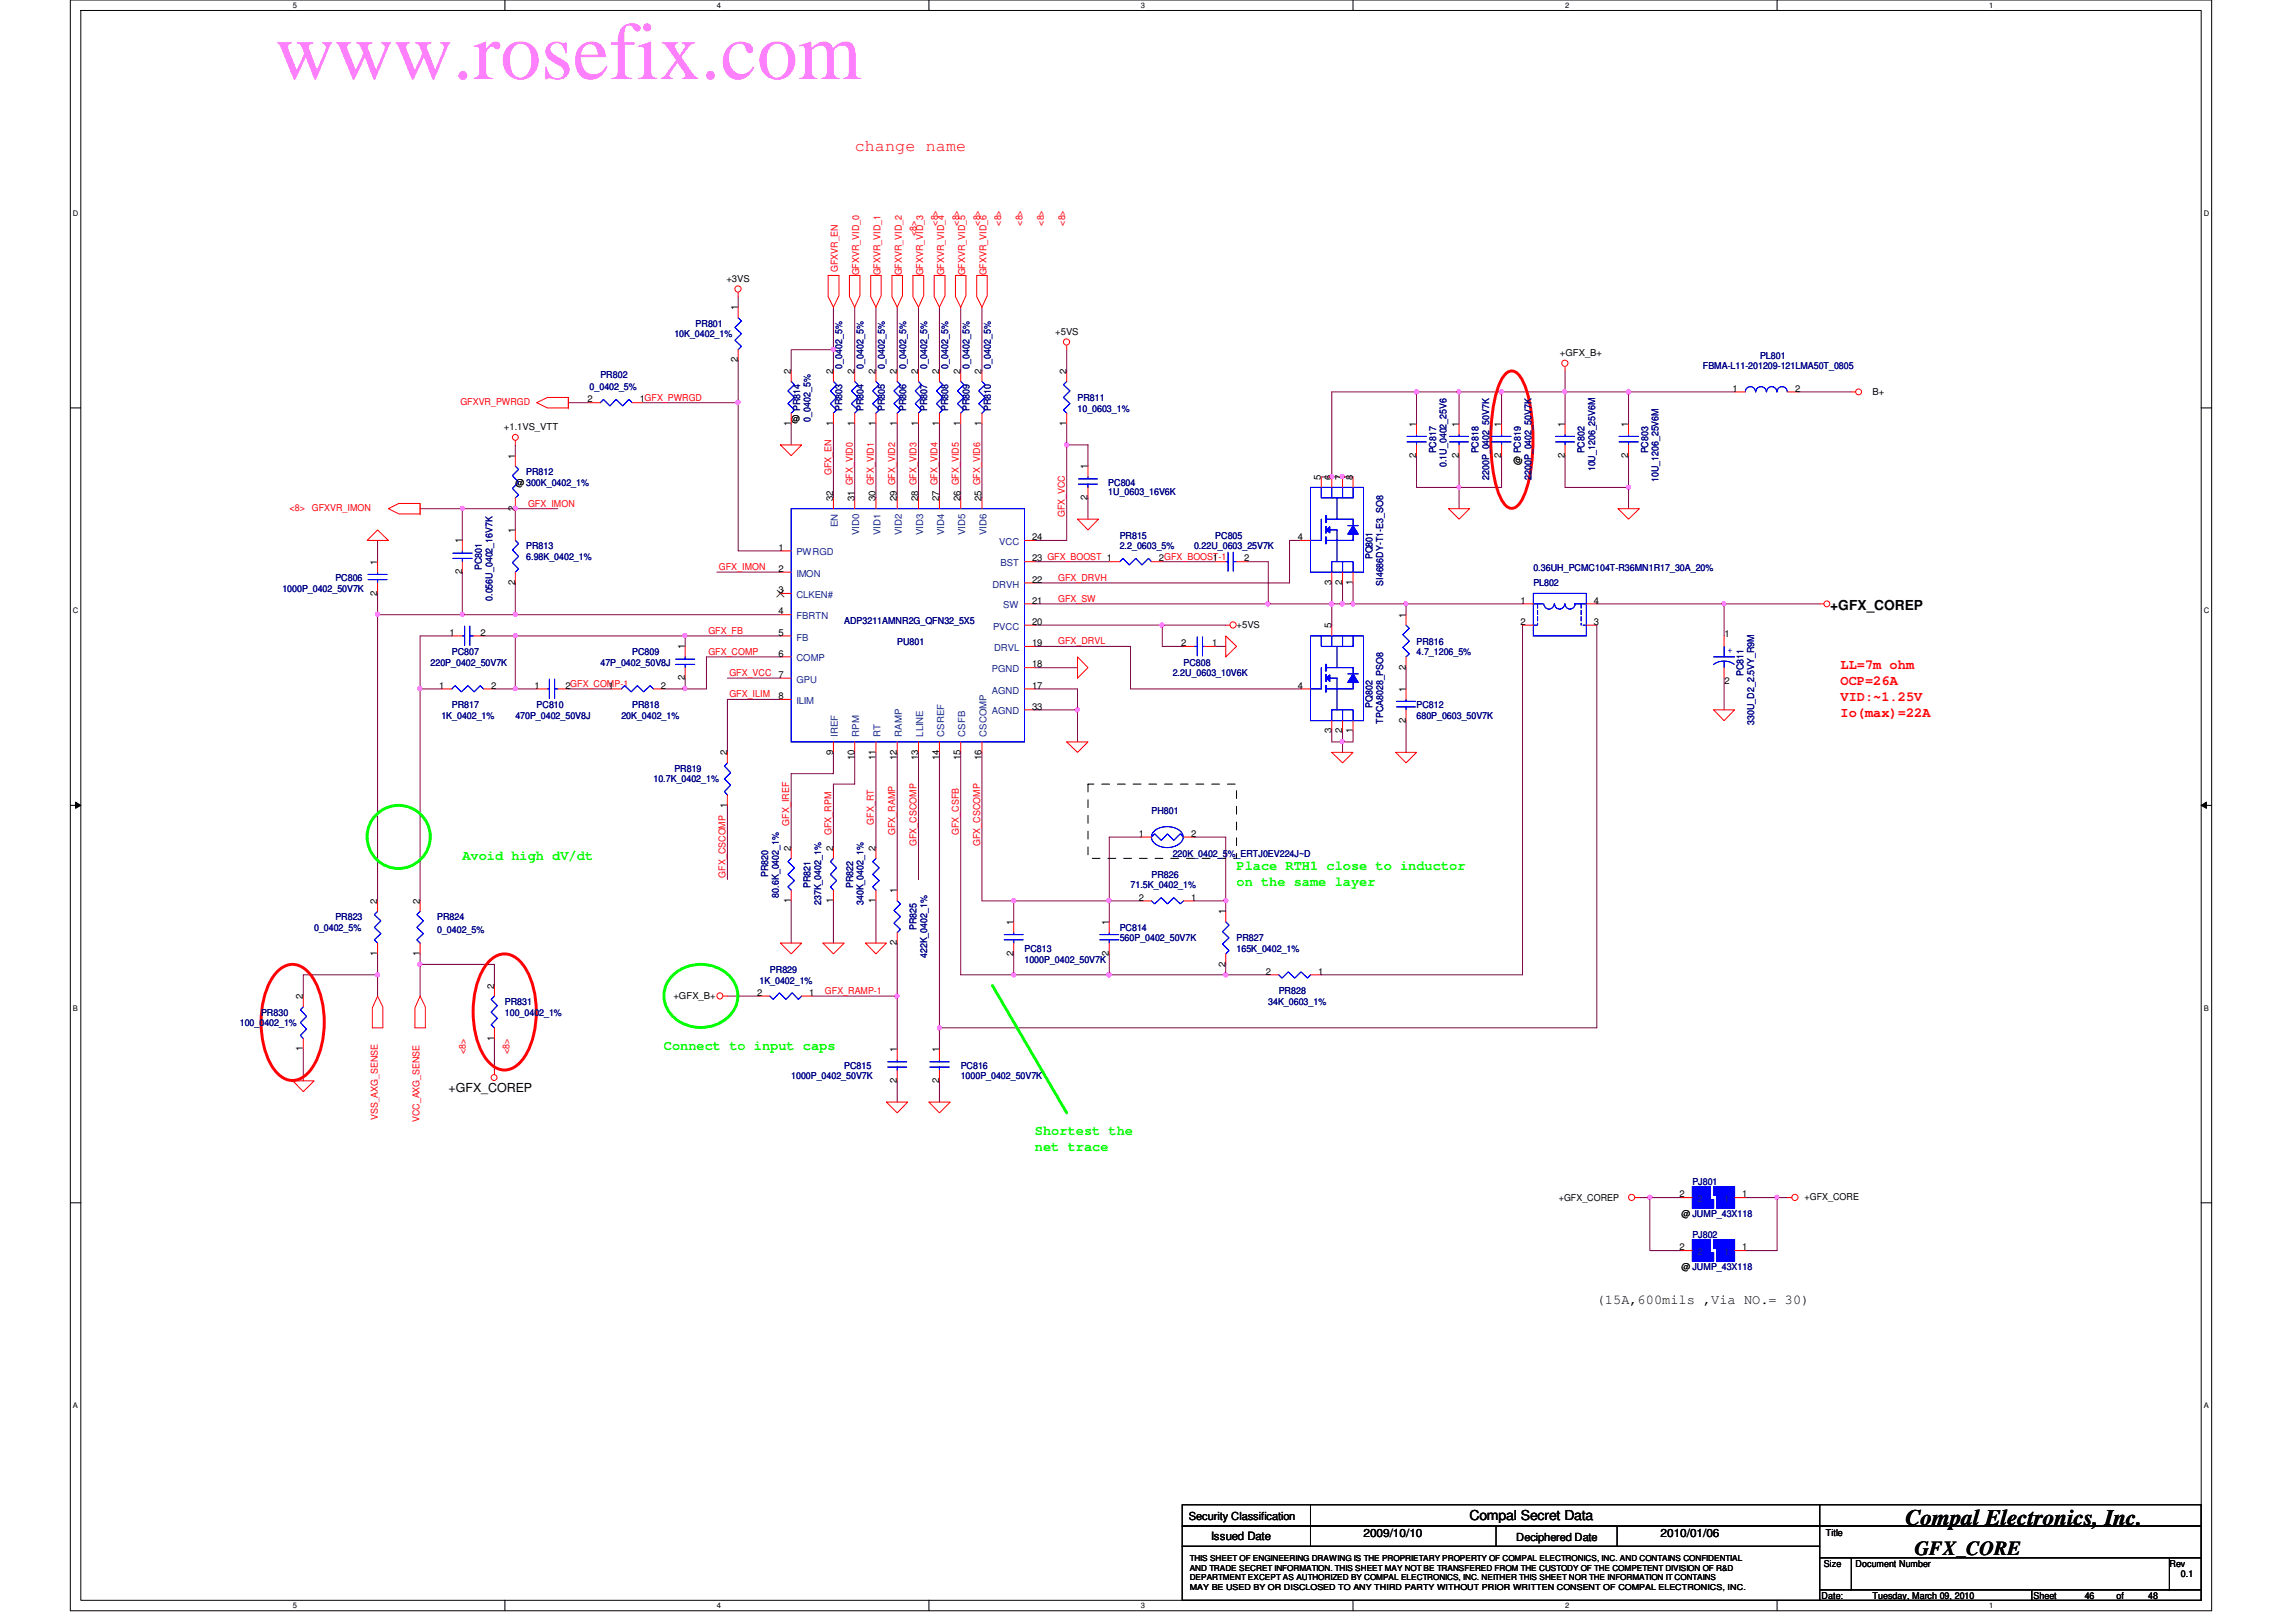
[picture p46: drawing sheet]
<svg xmlns="http://www.w3.org/2000/svg" width="297mm" height="210mm" viewBox="0 0 297 210" stroke-linecap="round" stroke-linejoin="round" font-family="sans-serif">
<defs><g id="words">
<text font-size="10.6" fill="#ff80ff" x="35.6" y="10.2">www.rosefix.com</text>
<text font-size="2.9" x="246.5" y="197.4">Compal Electronics, Inc.</text>
<text font-size="2.6" x="247.7" y="201.2">GFX_CORE</text>
<text font-size="2.2" fill="#f00" x="110.6" y="19.6">change name</text>
<g font-size="1.8">
<text x="236.8" y="79">+GFX_COREP</text>
<text x="206.6" y="168.7">(15A,600mils ,Via NO.= 30)</text>
<text x="190.1" y="196.8">Compal Secret Data</text>
</g>
<g font-size="1.8" fill="#f00">
<text x="238.1" y="86.5">LL=7m ohm</text>
<text x="238.1" y="88.6">OCP=26A</text>
<text x="238.1" y="90.7">VID:~1.25V</text>
<text x="238.1" y="92.8">Io(max)=22A</text>
</g>
<g font-size="1.8" fill="#0f0">
<text x="59.8" y="111.3">Avoid high dV/dt</text>
<text x="160" y="112.6">Place RTH1 close to inductor</text>
<text x="160" y="114.7">on the same layer</text>
<text x="85.9" y="135.9">Connect to input caps</text>
<text x="133.9" y="146.9">Shortest the</text>
<text x="133.9" y="149">net trace</text>
</g>
<text font-size="1.6" x="58" y="141.3">+GFX_COREP</text>
<g font-size="1.5">
<text x="156.7" y="199.3">Issued Date</text>
<text x="176.4" y="198.8">2009/10/10</text>
<text x="214.8" y="198.8">2010/01/06</text>
</g>
<g font-size="1.4">
<text x="153.8" y="196.6">Security Classification</text>
<text x="196.2" y="199.4">Deciphered Date</text>
</g>
<g font-size="1.2" fill="#f00">
<text x="121.3" y="29.2" transform="rotate(-90 121.3 29.2)">&lt;8&gt;</text>
<text x="124.1" y="29.2" transform="rotate(-90 124.1 29.2)">&lt;8&gt;</text>
<text x="126.8" y="29.2" transform="rotate(-90 126.8 29.2)">&lt;8&gt;</text>
<text x="129.5" y="29.2" transform="rotate(-90 129.5 29.2)">&lt;8&gt;</text>
<text x="132.3" y="29.2" transform="rotate(-90 132.3 29.2)">&lt;8&gt;</text>
<text x="135" y="29.2" transform="rotate(-90 135 29.2)">&lt;8&gt;</text>
<text x="137.8" y="29.2" transform="rotate(-90 137.8 29.2)">&lt;8&gt;</text>
<text x="108.4" y="35.2" transform="rotate(-90 108.4 35.2)">GFXVR_EN</text>
<text x="111.2" y="35.6" transform="rotate(-90 111.2 35.6)">GFXVR_VID_0</text>
<text x="113.9" y="35.6" transform="rotate(-90 113.9 35.6)">GFXVR_VID_1</text>
<text x="116.7" y="35.6" transform="rotate(-90 116.7 35.6)">GFXVR_VID_2</text>
<text x="118.6" y="30.6" transform="rotate(-90 118.6 30.6)">&lt;8&gt;</text>
<text x="119.4" y="35.6" transform="rotate(-90 119.4 35.6)">GFXVR_VID_3</text>
<text x="122.1" y="35.6" transform="rotate(-90 122.1 35.6)">GFXVR_VID_4</text>
<text x="124.9" y="35.6" transform="rotate(-90 124.9 35.6)">GFXVR_VID_5</text>
<text x="127.6" y="35.6" transform="rotate(-90 127.6 35.6)">GFXVR_VID_6</text>
<text x="59.6" y="52.4">GFXVR_PWRGD</text>
<text x="68.3" y="65.6">GFX_IMON</text>
<text x="107.6" y="61.5" transform="rotate(-90 107.6 61.5)">GFX_EN</text>
<text x="37.5" y="66.1">&lt;8&gt;</text>
<text x="40.3" y="66.1">GFXVR_IMON</text>
<text x="137.7" y="66.9" transform="rotate(-90 137.7 66.9)">GFX_VCC</text>
<text x="93" y="73.8">GFX_IMON</text>
<text x="136.9" y="75.2">GFX_DRVH</text>
<text x="136.9" y="77.9">GFX_SW</text>
<text x="91.6" y="82">GFX_FB</text>
<text x="136.9" y="83.4">GFX_DRVL</text>
<text x="91.6" y="84.8">GFX_COMP</text>
<text x="94.4" y="87.5">GFX_VCC</text>
<text x="94.4" y="90.3">GFX_ILIM</text>
<text x="102.1" y="106.8" transform="rotate(-90 102.1 106.8)">GFX_IREF</text>
<text x="113.1" y="106.7" transform="rotate(-90 113.1 106.7)">GFX_RT</text>
<text x="93.8" y="113.6" transform="rotate(-90 93.8 113.6)">GFX_CSCOMP</text>
<text x="107.6" y="108.1" transform="rotate(-90 107.6 108.1)">GFX_RPM</text>
<text x="115.8" y="108.1" transform="rotate(-90 115.8 108.1)">GFX_RAMP</text>
<text x="118.6" y="109.5" transform="rotate(-90 118.6 109.5)">GFX_CSCOMP</text>
<text x="124" y="108.1" transform="rotate(-90 124 108.1)">GFX_CSFB</text>
<text x="126.8" y="109.5" transform="rotate(-90 126.8 109.5)">GFX_CSCOMP</text>
<text x="106.7" y="128.7">GFX_RAMP-1</text>
<text x="60.3" y="136.4" transform="rotate(-90 60.3 136.4)">&lt;8&gt;</text>
<text x="65.9" y="136.4" transform="rotate(-90 65.9 136.4)">&lt;8&gt;</text>
<text x="48.9" y="144.9" transform="rotate(-90 48.9 144.9)">VSS_AXG_SENSE</text>
<text x="54.3" y="145.2" transform="rotate(-90 54.3 145.2)">VCC_AXG_SENSE</text>
</g>
<g font-size="1.2">
<text x="94" y="36.5">+3VS</text>
<text x="95.5" y="40.2" transform="rotate(-90 95.5 40.2)">1</text>
<text x="95.5" y="46.9" transform="rotate(-90 95.5 46.9)">2</text>
<text x="136.5" y="43.4">+5VS</text>
<text x="201.8" y="46.1">+GFX_B+</text>
<text x="76" y="52.1">2</text>
<text x="82.8" y="52.1">1GFX_PWRGD</text>
<text x="102.3" y="48.4" transform="rotate(-90 102.3 48.4)">2</text>
<text x="107.8" y="48.4" transform="rotate(-90 107.8 48.4)">2</text>
<text x="110.5" y="48.4" transform="rotate(-90 110.5 48.4)">2</text>
<text x="113.3" y="48.4" transform="rotate(-90 113.3 48.4)">2</text>
<text x="116" y="48.4" transform="rotate(-90 116 48.4)">2</text>
<text x="118.8" y="48.4" transform="rotate(-90 118.8 48.4)">2</text>
<text x="121.5" y="48.4" transform="rotate(-90 121.5 48.4)">2</text>
<text x="124.2" y="48.4" transform="rotate(-90 124.2 48.4)">2</text>
<text x="127" y="48.4" transform="rotate(-90 127 48.4)">2</text>
<text x="138" y="48.4" transform="rotate(-90 138 48.4)">2</text>
<text x="224.2" y="50.7">1</text>
<text x="232.2" y="50.7">2</text>
<text x="242.3" y="51.1">B+</text>
<text x="65.2" y="55.7">+1.1VS_VTT</text>
<text x="66.6" y="59.4" transform="rotate(-90 66.6 59.4)">1</text>
<text x="102.3" y="55.1" transform="rotate(-90 102.3 55.1)">1</text>
<text x="102.4" y="54.6">@</text>
<text x="107.8" y="55.1" transform="rotate(-90 107.8 55.1)">1</text>
<text x="110.5" y="55.1" transform="rotate(-90 110.5 55.1)">1</text>
<text x="113.3" y="55.1" transform="rotate(-90 113.3 55.1)">1</text>
<text x="116" y="55.1" transform="rotate(-90 116 55.1)">1</text>
<text x="118.8" y="55.1" transform="rotate(-90 118.8 55.1)">1</text>
<text x="121.5" y="55.1" transform="rotate(-90 121.5 55.1)">1</text>
<text x="124.2" y="55.1" transform="rotate(-90 124.2 55.1)">1</text>
<text x="127" y="55.1" transform="rotate(-90 127 55.1)">1</text>
<text x="138" y="55.1" transform="rotate(-90 138 55.1)">1</text>
<text x="183.2" y="59.2" transform="rotate(-90 183.2 59.2)">2</text>
<text x="183.2" y="55.2" transform="rotate(-90 183.2 55.2)">1</text>
<text x="188.7" y="59.2" transform="rotate(-90 188.7 59.2)">2</text>
<text x="188.7" y="55.2" transform="rotate(-90 188.7 55.2)">1</text>
<text x="194.2" y="59.2" transform="rotate(-90 194.2 59.2)">2</text>
<text x="194.2" y="55.2" transform="rotate(-90 194.2 55.2)">1</text>
<text x="202.4" y="59.2" transform="rotate(-90 202.4 59.2)">2</text>
<text x="202.4" y="55.2" transform="rotate(-90 202.4 55.2)">1</text>
<text x="210.6" y="59.2" transform="rotate(-90 210.6 59.2)">2</text>
<text x="210.6" y="55.2" transform="rotate(-90 210.6 55.2)">1</text>
<text x="66.7" y="62.9">@ 300K_0402_1%</text>
<text x="107.8" y="64.9" transform="rotate(-90 107.8 64.9)">32</text>
<text x="110.5" y="64.9" transform="rotate(-90 110.5 64.9)">31 GFX_VID0</text>
<text x="113.3" y="64.9" transform="rotate(-90 113.3 64.9)">30 GFX_VID1</text>
<text x="116" y="64.9" transform="rotate(-90 116 64.9)">29 GFX_VID2</text>
<text x="118.8" y="64.9" transform="rotate(-90 118.8 64.9)">28 GFX_VID3</text>
<text x="121.5" y="64.9" transform="rotate(-90 121.5 64.9)">27 GFX_VID4</text>
<text x="124.2" y="64.9" transform="rotate(-90 124.2 64.9)">26 GFX_VID5</text>
<text x="127" y="64.9" transform="rotate(-90 127 64.9)">25 GFX_VID6</text>
<text x="140.7" y="64.7" transform="rotate(-90 140.7 64.7)">2</text>
<text x="140.7" y="60.7" transform="rotate(-90 140.7 60.7)">1</text>
<text x="170.9" y="62.1" transform="rotate(-90 170.9 62.1)">5</text>
<text x="172.3" y="62.1" transform="rotate(-90 172.3 62.1)">6</text>
<text x="173.6" y="62.1" transform="rotate(-90 173.6 62.1)">7</text>
<text x="175" y="62.1" transform="rotate(-90 175 62.1)">8</text>
<text x="196.8" y="60.2" transform="rotate(-90 196.8 60.2)">@ PC819</text>
<text x="59.8" y="70.3" transform="rotate(-90 59.8 70.3)">1</text>
<text x="66.6" y="69" transform="rotate(-90 66.6 69)">1</text>
<text x="66.6" y="66.1" transform="rotate(-90 66.6 66.1)">2</text>
<text x="100.7" y="71.2">1</text>
<text x="133.5" y="69.9">24</text>
<text x="167.9" y="69.9">4</text>
<text x="48.8" y="77.1" transform="rotate(-90 48.8 77.1)">2</text>
<text x="48.8" y="73.1" transform="rotate(-90 48.8 73.1)">1</text>
<text x="59.8" y="74.3" transform="rotate(-90 59.8 74.3)">2</text>
<text x="66.6" y="75.7" transform="rotate(-90 66.6 75.7)">2</text>
<text x="100.7" y="74">2</text>
<text x="100.7" y="76.8">3</text>
<text x="133.5" y="75.4">22</text>
<text x="133.5" y="72.6">23 GFX_BOOST 1</text>
<text x="149.9" y="72.6">2GFX_BOOST-1</text>
<text x="156.9" y="72.6">1</text>
<text x="160.9" y="72.6">2</text>
<text x="172.3" y="75.7" transform="rotate(-90 172.3 75.7)">3</text>
<text x="173.6" y="75.7" transform="rotate(-90 173.6 75.7)">2</text>
<text x="175" y="75.7" transform="rotate(-90 175 75.7)">1</text>
<text x="58.2" y="82.3">1</text>
<text x="62.2" y="82.3">2</text>
<text x="100.7" y="79.5">4</text>
<text x="100.7" y="82.3">5</text>
<text x="133.5" y="78.1">21</text>
<text x="133.5" y="83.6">19</text>
<text x="133.5" y="80.9">20</text>
<text x="152.8" y="83.6">2</text>
<text x="156.8" y="83.6">1</text>
<text x="160" y="81.2">+5VS</text>
<text x="172.3" y="81.3" transform="rotate(-90 172.3 81.3)">5</text>
<text x="181.9" y="79.9" transform="rotate(-90 181.9 79.9)">1</text>
<text x="196.7" y="78.1">1</text>
<text x="196.7" y="80.9">2</text>
<text x="206.2" y="80.9">3</text>
<text x="206.2" y="78.1">4</text>
<text x="223.1" y="82.4">1</text>
<text x="56.8" y="89.1">1</text>
<text x="63.5" y="89.1">2</text>
<text x="69.2" y="89.1">1</text>
<text x="73.1" y="89.1">2GFX_COMP-1</text>
<text x="78.7" y="89.1">1</text>
<text x="85.5" y="89.1">2</text>
<text x="88.6" y="88.1" transform="rotate(-90 88.6 88.1)">2</text>
<text x="88.6" y="84" transform="rotate(-90 88.6 84)">1</text>
<text x="100.7" y="87.7">7</text>
<text x="100.7" y="85">6</text>
<text x="133.5" y="86.4">18</text>
<text x="133.5" y="89.1">17</text>
<text x="167.9" y="89.1">4</text>
<text x="181.9" y="89.5" transform="rotate(-90 181.9 89.5)">1</text>
<text x="181.9" y="86.7" transform="rotate(-90 181.9 86.7)">2</text>
<text x="223.1" y="88.5">2</text>
<text x="100.7" y="90.5">8</text>
<text x="133.5" y="91.8">33</text>
<text x="172.3" y="94.9" transform="rotate(-90 172.3 94.9)">3</text>
<text x="173.6" y="94.9" transform="rotate(-90 173.6 94.9)">2</text>
<text x="175" y="94.9" transform="rotate(-90 175 94.9)">1</text>
<text x="181.9" y="93.5" transform="rotate(-90 181.9 93.5)">2</text>
<text x="94.1" y="97.7" transform="rotate(-90 94.1 97.7)">2</text>
<text x="107.8" y="97.7" transform="rotate(-90 107.8 97.7)">9</text>
<text x="110.5" y="98.3" transform="rotate(-90 110.5 98.3)">10</text>
<text x="113.3" y="98.3" transform="rotate(-90 113.3 98.3)">11</text>
<text x="116" y="98.3" transform="rotate(-90 116 98.3)">12</text>
<text x="118.8" y="98.3" transform="rotate(-90 118.8 98.3)">13</text>
<text x="121.5" y="98.3" transform="rotate(-90 121.5 98.3)">14</text>
<text x="124.2" y="98.3" transform="rotate(-90 124.2 98.3)">15</text>
<text x="127" y="98.3" transform="rotate(-90 127 98.3)">16</text>
<text x="94.1" y="104.5" transform="rotate(-90 94.1 104.5)">1</text>
<text x="102.3" y="110.1" transform="rotate(-90 102.3 110.1)">2</text>
<text x="107.8" y="110.1" transform="rotate(-90 107.8 110.1)">2</text>
<text x="113.3" y="110.1" transform="rotate(-90 113.3 110.1)">2</text>
<text x="147.3" y="108.3">1</text>
<text x="154.1" y="108.3">2</text>
<text x="48.8" y="117" transform="rotate(-90 48.8 117)">2</text>
<text x="54.3" y="117" transform="rotate(-90 54.3 117)">2</text>
<text x="102.3" y="116.8" transform="rotate(-90 102.3 116.8)">1</text>
<text x="107.8" y="116.8" transform="rotate(-90 107.8 116.8)">1</text>
<text x="113.3" y="116.8" transform="rotate(-90 113.3 116.8)">1</text>
<text x="116" y="115.6" transform="rotate(-90 116 115.6)">1</text>
<text x="131.1" y="119.7" transform="rotate(-90 131.1 119.7)">1</text>
<text x="143.5" y="119.7" transform="rotate(-90 143.5 119.7)">1</text>
<text x="147.3" y="116.5">2</text>
<text x="154.1" y="116.5">1</text>
<text x="158.5" y="118.3" transform="rotate(-90 158.5 118.3)">1</text>
<text x="48.8" y="123.7" transform="rotate(-90 48.8 123.7)">1</text>
<text x="54.3" y="123.7" transform="rotate(-90 54.3 123.7)">1</text>
<text x="116" y="122.3" transform="rotate(-90 116 122.3)">2</text>
<text x="131.1" y="123.7" transform="rotate(-90 131.1 123.7)">2</text>
<text x="143.5" y="123.7" transform="rotate(-90 143.5 123.7)">2</text>
<text x="158.5" y="125.1" transform="rotate(-90 158.5 125.1)">2</text>
<text x="39.2" y="129.3" transform="rotate(-90 39.2 129.3)">2</text>
<text x="63.9" y="127.9" transform="rotate(-90 63.9 127.9)">2</text>
<text x="87.1" y="129.2">+GFX_B+</text>
<text x="98" y="128.9">2</text>
<text x="104.7" y="128.9">1</text>
<text x="163.8" y="126.1">2</text>
<text x="170.5" y="126.1">1</text>
<text x="39.2" y="136.1" transform="rotate(-90 39.2 136.1)">1</text>
<text x="63.9" y="134.7" transform="rotate(-90 63.9 134.7)">1</text>
<text x="116" y="136.2" transform="rotate(-90 116 136.2)">1</text>
<text x="121.5" y="136.2" transform="rotate(-90 121.5 136.2)">1</text>
<text x="116" y="140.2" transform="rotate(-90 116 140.2)">2</text>
<text x="121.5" y="140.2" transform="rotate(-90 121.5 140.2)">2</text>
<text x="201.7" y="155.4">+GFX_COREP</text>
<text x="217.3" y="154.9">2</text>
<text x="225.4" y="154.9">1</text>
<text x="233.5" y="155.3">+GFX_CORE</text>
<text x="217.3" y="161.8">2</text>
<text x="217.5" y="157.5">@ JUMP_43X118</text>
<text x="225.4" y="161.8">1</text>
<text x="217.5" y="164.3">@ JUMP_43X118</text>
<text x="236" y="202.7">Size</text>
<text x="236.2" y="198.8">Title</text>
<text x="240.1" y="202.7">Document Number</text>
<text x="280.7" y="202.7">Rev</text>
<text x="235.7" y="206.9">Date:</text>
<text x="242.3" y="206.9">Tuesday, March 09, 2010</text>
<text x="263.1" y="206.9">Sheet</text>
<text x="269.7" y="206.9">46</text>
<text x="273.8" y="206.9">of</text>
<text x="277.9" y="206.9">48</text>
<text x="282.1" y="204.1">0.1</text>
</g>
<g font-size="1.2" fill="#000080">
<text x="87.2" y="43.6">10K_0402_1%</text>
<text x="90" y="42.3">PR801</text>
<text x="109" y="47.7" transform="rotate(-90 109 47.7)">0_0402_5%</text>
<text x="111.7" y="47.7" transform="rotate(-90 111.7 47.7)">0_0402_5%</text>
<text x="114.5" y="47.7" transform="rotate(-90 114.5 47.7)">0_0402_5%</text>
<text x="117.2" y="47.7" transform="rotate(-90 117.2 47.7)">0_0402_5%</text>
<text x="120" y="47.7" transform="rotate(-90 120 47.7)">0_0402_5%</text>
<text x="122.7" y="47.7" transform="rotate(-90 122.7 47.7)">0_0402_5%</text>
<text x="125.4" y="47.7" transform="rotate(-90 125.4 47.7)">0_0402_5%</text>
<text x="128.2" y="47.7" transform="rotate(-90 128.2 47.7)">0_0402_5%</text>
<text x="220.3" y="47.8">FBMA-L11-201209-121LMA50T_0805</text>
<text x="227.7" y="46.4">PL801</text>
<text x="76.3" y="50.5">0_0402_5%</text>
<text x="77.7" y="49">PR802</text>
<text x="103.5" y="53.2" transform="rotate(-90 103.5 53.2)">PR814</text>
<text x="109" y="53.2" transform="rotate(-90 109 53.2)">PR803</text>
<text x="111.7" y="53.2" transform="rotate(-90 111.7 53.2)">PR804</text>
<text x="114.5" y="53.2" transform="rotate(-90 114.5 53.2)">PR805</text>
<text x="117.2" y="53.2" transform="rotate(-90 117.2 53.2)">PR806</text>
<text x="120" y="53.2" transform="rotate(-90 120 53.2)">PR807</text>
<text x="122.7" y="53.2" transform="rotate(-90 122.7 53.2)">PR808</text>
<text x="125.4" y="53.2" transform="rotate(-90 125.4 53.2)">PR809</text>
<text x="128.2" y="53.2" transform="rotate(-90 128.2 53.2)">PR810</text>
<text x="139.4" y="51.9">PR811</text>
<text x="139.4" y="53.3">10_0603_1%</text>
<text x="104.9" y="54.6" transform="rotate(-90 104.9 54.6)">0_0402_5%</text>
<text x="185.8" y="58.7" transform="rotate(-90 185.8 58.7)">PC817</text>
<text x="191.3" y="58.7" transform="rotate(-90 191.3 58.7)">PC818</text>
<text x="205" y="58.7" transform="rotate(-90 205 58.7)">PC802</text>
<text x="213.2" y="58.7" transform="rotate(-90 213.2 58.7)">PC803</text>
<text x="68.1" y="61.5">PR812</text>
<text x="143.4" y="62.9">PC804</text>
<text x="143.4" y="64.1">1U_0603_16V6K</text>
<text x="187.2" y="60.5" transform="rotate(-90 187.2 60.5)">0.1U_0402_25V6</text>
<text x="192.7" y="62.1" transform="rotate(-90 192.7 62.1)">2200P_0402_50V7K</text>
<text x="198.1" y="62.1" transform="rotate(-90 198.1 62.1)">2200P_0402_50V7K</text>
<text x="206.4" y="61" transform="rotate(-90 206.4 61)">10U_1206_25V6M</text>
<text x="214.6" y="62.4" transform="rotate(-90 214.6 62.4)">10U_1206_25V6M</text>
<text x="68.1" y="71.1">PR813</text>
<text x="144.9" y="69.7">PR815</text>
<text x="144.9" y="71.1">2.2_0603_5%</text>
<text x="154.5" y="71.1">0.22U_0603_25V7K</text>
<text x="157.2" y="69.7">PC805</text>
<text x="36.5" y="76.6">1000P_0402_50V7K</text>
<text x="43.4" y="75.2">PC806</text>
<text x="62.4" y="73.8" transform="rotate(-90 62.4 73.8)">PC801</text>
<text x="63.7" y="77.8" transform="rotate(-90 63.7 77.8)">0.056U_0402_16V7K</text>
<text x="68.1" y="72.4">6.98K_0402_1%</text>
<text x="177.5" y="72.4" transform="rotate(-90 177.5 72.4)">PQ801</text>
<text x="178.9" y="75.8" transform="rotate(-90 178.9 75.8)">SI4686DY-T1-E3_SO8</text>
<text x="198.4" y="75.9">PL802</text>
<text x="198.4" y="73.8">0.36UH_PCMC104T-R36MN1R17_30A_20%</text>
<text x="109.2" y="80.7">ADP3211AMNR2G_QFN32_5X5</text>
<text x="116.1" y="83.4">PU801</text>
<text x="183.3" y="83.4">PR816</text>
<text x="55.7" y="86.1">220P_0402_50V7K</text>
<text x="58.5" y="84.8">PC807</text>
<text x="77.7" y="86.1">47P_0402_50V8J</text>
<text x="81.8" y="84.8">PC809</text>
<text x="151.7" y="87.5">2.2U_0603_10V6K</text>
<text x="153.1" y="86.1">PC808</text>
<text x="183.3" y="84.8">4.7_1206_5%</text>
<text x="225.5" y="87.5" transform="rotate(-90 225.5 87.5)">PC811</text>
<text x="57.1" y="93">1K_0402_1%</text>
<text x="58.5" y="91.7">PR817</text>
<text x="66.7" y="93">470P_0402_50V8J</text>
<text x="69.4" y="91.7">PC810</text>
<text x="80.4" y="93">20K_0402_1%</text>
<text x="81.8" y="91.7">PR818</text>
<text x="177.5" y="91.6" transform="rotate(-90 177.5 91.6)">PQ802</text>
<text x="178.9" y="93.7" transform="rotate(-90 178.9 93.7)">TPCA8028_PSO8</text>
<text x="183.3" y="91.7">PC812</text>
<text x="183.3" y="93">680P_0603_50V7K</text>
<text x="226.9" y="93.8" transform="rotate(-90 226.9 93.8)">330U_D2_2.5VY_R9M</text>
<text x="84.5" y="101.1">10.7K_0402_1%</text>
<text x="87.2" y="99.9">PR819</text>
<text x="149" y="105.4">PH801</text>
<text x="99.4" y="113.5" transform="rotate(-90 99.4 113.5)">PR820</text>
<text x="149" y="113.6">PR826</text>
<text x="151.7" y="110.9">220K_0402_5%_ERTJ0EV224J~D</text>
<text x="43.4" y="119.1">PR823</text>
<text x="56.6" y="119.1">PR824</text>
<text x="100.8" y="116.2" transform="rotate(-90 100.8 116.2)">80.6K_0402_1%</text>
<text x="104.9" y="114.9" transform="rotate(-90 104.9 114.9)">PR821</text>
<text x="106.3" y="117.1" transform="rotate(-90 106.3 117.1)">237K_0402_1%</text>
<text x="110.4" y="114.9" transform="rotate(-90 110.4 114.9)">PR822</text>
<text x="111.7" y="117.1" transform="rotate(-90 111.7 117.1)">340K_0402_1%</text>
<text x="146.3" y="115">71.5K_0402_1%</text>
<text x="40.6" y="120.4">0_0402_5%</text>
<text x="56.6" y="120.7">0_0402_5%</text>
<text x="99.6" y="125.9">PR829</text>
<text x="118.6" y="120.4" transform="rotate(-90 118.6 120.4)">PR825</text>
<text x="120" y="124" transform="rotate(-90 120 124)">422K_0402_1%</text>
<text x="132.5" y="123.2">PC813</text>
<text x="132.5" y="124.6">1000P_0402_50V7K</text>
<text x="144.9" y="120.4">PC814</text>
<text x="144.9" y="121.8">560P_0402_50V7K</text>
<text x="160" y="121.8">PR827</text>
<text x="160" y="123.2">165K_0402_1%</text>
<text x="33.8" y="131.4">PR830</text>
<text x="65.3" y="130">PR831</text>
<text x="65.3" y="131.4">100_0402_1%</text>
<text x="98.3" y="127.3">1K_0402_1%</text>
<text x="164.1" y="130">34K_0603_1%</text>
<text x="165.4" y="128.7">PR828</text>
<text x="31" y="132.8">100_0402_1%</text>
<text x="102.4" y="139.7">1000P_0402_50V7K</text>
<text x="109.2" y="138.3">PC815</text>
<text x="124.3" y="138.3">PC816</text>
<text x="124.3" y="139.7">1000P_0402_50V7K</text>
<text x="218.9" y="153.4">PJ801</text>
<text x="218.9" y="160.2">PJ802</text>
</g>
<g font-size="1.2" fill="#004080">
<text x="103" y="71.9">PWRGD</text>
<text x="108.4" y="68.2" transform="rotate(-90 108.4 68.2)">EN</text>
<text x="111.2" y="69.3" transform="rotate(-90 111.2 69.3)">VID0</text>
<text x="113.9" y="69.3" transform="rotate(-90 113.9 69.3)">VID1</text>
<text x="116.7" y="69.3" transform="rotate(-90 116.7 69.3)">VID2</text>
<text x="119.4" y="69.3" transform="rotate(-90 119.4 69.3)">VID3</text>
<text x="122.1" y="69.3" transform="rotate(-90 122.1 69.3)">VID4</text>
<text x="124.9" y="69.3" transform="rotate(-90 124.9 69.3)">VID5</text>
<text x="127.6" y="69.3" transform="rotate(-90 127.6 69.3)">VID6</text>
<text x="129.3" y="70.5">VCC</text>
<text x="103" y="74.6">IMON</text>
<text x="103" y="77.4">CLKEN#</text>
<text x="128.4" y="76">DRVH</text>
<text x="129.5" y="73.3">BST</text>
<text x="103" y="80.1">FBRTN</text>
<text x="103" y="82.9">FB</text>
<text x="128.5" y="81.5">PVCC</text>
<text x="129.8" y="78.7">SW</text>
<text x="103" y="88.3">GPU</text>
<text x="103" y="85.6">COMP</text>
<text x="128.3" y="87">PGND</text>
<text x="128.3" y="89.7">AGND</text>
<text x="128.6" y="84.2">DRVL</text>
<text x="103" y="91.1">ILIM</text>
<text x="108.4" y="95.3" transform="rotate(-90 108.4 95.3)">IREF</text>
<text x="111.2" y="95.3" transform="rotate(-90 111.2 95.3)">RPM</text>
<text x="113.9" y="95.3" transform="rotate(-90 113.9 95.3)">RT</text>
<text x="116.7" y="95.3" transform="rotate(-90 116.7 95.3)">RAMP</text>
<text x="119.4" y="95.3" transform="rotate(-90 119.4 95.3)">LLINE</text>
<text x="122.1" y="95.3" transform="rotate(-90 122.1 95.3)">CSREF</text>
<text x="124.9" y="95.3" transform="rotate(-90 124.9 95.3)">CSFB</text>
<text x="127.6" y="95.3" transform="rotate(-90 127.6 95.3)">CSCOMP</text>
<text x="128.3" y="92.5">AGND</text>
<text x="219.6" y="155.6">2</text>
<text x="223.1" y="155.6">1</text>
<text x="219.6" y="162.4">2</text>
<text x="223.1" y="162.4">1</text>
</g>
<text font-size="1.2" fill="#00f" x="223.5" y="84.5">+</text>
<g font-size="1.1">
<text x="153.9" y="202">THIS SHEET OF ENGINEERING DRAWING IS THE PROPRIETARY PROPERTY OF COMPAL ELECTRONICS, INC. AND CONTAINS CONFIDENTIAL</text>
<text x="153.9" y="203.2">AND TRADE SECRET INFORMATION. THIS SHEET MAY NOT BE TRANSFERED FROM THE CUSTODY OF THE COMPETENT DIVISION OF R&amp;D</text>
<text x="153.9" y="205.7">MAY BE USED BY OR DISCLOSED TO ANY THIRD PARTY WITHOUT PRIOR WRITTEN CONSENT OF COMPAL ELECTRONICS, INC.</text>
<text x="153.9" y="204.5">DEPARTMENT EXCEPT AS AUTHORIZED BY COMPAL ELECTRONICS, INC. NEITHER THIS SHEET NOR THE INFORMATION IT CONTAINS</text>
</g>
<g font-size="1">
<text x="37.9" y="1">5</text>
<text x="92.7" y="1">4</text>
<text x="147.6" y="1">3</text>
<text x="202.5" y="1">2</text>
<text x="257.3" y="1">1</text>
<text x="9.4" y="27.9">D</text>
<text x="285.1" y="27.9">D</text>
<text x="9.4" y="79.4">C</text>
<text x="285.1" y="79.4">C</text>
<text x="9.4" y="130.8">B</text>
<text x="285.1" y="130.8">B</text>
<text x="9.4" y="182.2">A</text>
<text x="285.1" y="182.2">A</text>
<text x="37.9" y="208.1">5</text>
<text x="92.7" y="208.1">4</text>
<text x="147.6" y="208.1">3</text>
<text x="202.5" y="208.1">2</text>
<text x="257.3" y="208.1">1</text>
</g>
</g></defs>
<path d="M9.1 0h277v208.4h-277zM10.5 1.4h274.3v205.7h-274.3z" fill="none" stroke="#000" stroke-width=".13"/>
<g fill="#fff">
<path d="M37.9 .1h.5v1.1h-.5z"/>
<path d="M37.9 207.2h.5v1.1h-.5z"/>
</g>
<path d="M65.3 0v1.4M65.3 207.1v1.3" fill="none" stroke="#000" stroke-width=".13"/>
<g fill="#fff">
<path d="M92.7 .1h.6v1.1h-.6z"/>
<path d="M92.7 207.2h.6v1.1h-.6z"/>
</g>
<path d="M120.2 0v1.4M120.2 207.1v1.3" fill="none" stroke="#000" stroke-width=".13"/>
<g fill="#fff">
<path d="M147.6 .1h.6v1.1h-.6z"/>
<path d="M147.6 207.2h.6v1.1h-.6z"/>
</g>
<path d="M175 0v1.4M175 207.1v1.3" fill="none" stroke="#000" stroke-width=".13"/>
<g fill="#fff">
<path d="M202.5 .1h.5v1.1h-.5z"/>
<path d="M202.5 207.2h.5v1.1h-.5z"/>
</g>
<path d="M229.9 0v1.4M229.9 207.1v1.3" fill="none" stroke="#000" stroke-width=".13"/>
<g fill="#fff">
<path d="M257.3 .1h.6v1.1h-.6z"/>
<path d="M257.3 207.2h.6v1.1h-.6z"/>
<path d="M9.4 27.1h.8v1.1h-.8z"/>
<path d="M285.1 27.1h.7v1.1h-.7z"/>
<path d="M9.4 78.5h.8v1.1h-.8z"/>
<path d="M285.1 78.5h.7v1.1h-.7z"/>
</g>
<path d="M9.1 52.8h1.4M284.8 52.8h1.3" fill="none" stroke="#000" stroke-width=".13"/>
<g fill="#fff">
<path d="M9.4 129.9h.7v1.1h-.7z"/>
<path d="M285.1 129.9h.6v1.1h-.6z"/>
</g>
<path d="M9.1 104.2h1.4M9.8 103.8l.7 .4-.7 .4zM284.8 104.2l.7-.4v.8zM284.8 104.2h1.3" fill="none" stroke="#000" stroke-width=".13"/>
<path d="M9.8 103.8l.7 .4-.7 .4zM284.8 104.2l.7-.4v.8z" fill="#000"/>
<g fill="#fff">
<path d="M9.4 181.4h.7v1.1h-.7z"/>
<path d="M285.1 181.4h.6v1.1h-.6z"/>
</g>
<path d="M9.1 155.7h1.4M284.8 155.7h1.3" fill="none" stroke="#000" stroke-width=".13"/>
<path d="M229.9 155h1.4" fill="none" stroke="#800040" stroke-width=".13"/>
<path d="M229.7 154.7h.2l.2 .1-.1 .3-.1 .1-.2-.1z" fill-rule="evenodd" fill="#f0f"/>
<path d="M229.7 154.7h.2l.2 .1-.1 .3-.1 .1-.2-.1z" fill="none" stroke="#f0f" stroke-width=".13"/>
<path d="M213.4 155h4.1" fill="none" stroke="#800040" stroke-width=".13"/>
<circle cx="213.4" cy="154.9" r=".26" fill="#f0f"/>
<circle cx="213.4" cy="154.9" r=".26" fill="none" stroke="#f0f" stroke-width=".13"/>
<path d="M66.7 65.8v2.8M158.6 108.3v8.3M54.4 123.4v1.4M143.5 126.2h15.1M212.1 155h1.3v6.8h4.1M225.8 155h4.1v6.8h-4.1" fill="none" stroke="#800040" stroke-width=".13"/>
<circle cx="143.5" cy="126.2" r=".26" fill="#f0f"/>
<circle cx="143.5" cy="126.2" r=".26" fill="none" stroke="#f0f" stroke-width=".13"/>
<path d="M59.8 74v5.5M66.7 75.4v4.1M64 89.2h2.7M107.8 97.4v2.7h-5.4v9.6M110.6 97.4v4.1h-2.8v8.2M157.2 83.7h1.4" fill="none" stroke="#800040" stroke-width=".13"/>
<circle cx="59.8" cy="79.5" r=".26" fill="#f0f"/>
<circle cx="59.8" cy="79.5" r=".26" fill="none" stroke="#f0f" stroke-width=".13"/>
<path d="M59.8 65.8v4.1M172.3 75.4v2.7" fill="none" stroke="#800040" stroke-width=".13"/>
<circle cx="172.3" cy="78.1" r=".26" fill="#f0f"/>
<circle cx="172.3" cy="78.1" r=".26" fill="none" stroke="#f0f" stroke-width=".13"/>
<path d="M168.2 69.9h-1.4v5.5M173.7 75.4v2.7M175 75.4v2.7" fill="none" stroke="#800040" stroke-width=".13"/>
<circle cx="173.6" cy="78.1" r=".26" fill="#f0f"/>
<circle cx="173.6" cy="78.1" r=".26" fill="none" stroke="#f0f" stroke-width=".13"/>
<path d="M133.9 80.9h16.5v2.8M131.1 126.2h12.4" fill="none" stroke="#800040" stroke-width=".13"/>
<circle cx="143.5" cy="126.2" r=".26" fill="#f0f"/>
<circle cx="143.5" cy="126.2" r=".26" fill="none" stroke="#f0f" stroke-width=".13"/>
<path d="M173.7 78.1h1.3" fill="none" stroke="#800040" stroke-width=".13"/>
<circle cx="173.6" cy="78.1" r=".26" fill="#f0f"/>
<circle cx="173.6" cy="78.1" r=".26" fill="none" stroke="#f0f" stroke-width=".13"/>
<path d="M172.3 78.1v2.8M94.1 90.5v6.9M150.4 83.7h2.7M143.5 116.6v2.7M116.1 128.9v6.9" fill="none" stroke="#800040" stroke-width=".13"/>
<circle cx="116" cy="128.9" r=".26" fill="#f0f"/>
<circle cx="116" cy="128.9" r=".26" fill="none" stroke="#f0f" stroke-width=".13"/>
<path d="M48.8 76.8v2.7M133.9 69.9h4.1M58.5 82.3h-4.1v6.9M73.5 89.2h5.5M88.6 82.3h12.4M94.1 87.8h6.9M127 97.4v19.2M133.9 89.2h5.5M139.4 91.9v4.1M143.5 116.6h4.1M158.6 126.2h5.5" fill="none" stroke="#800040" stroke-width=".13"/>
<circle cx="158.6" cy="126.2" r=".26" fill="#f0f"/>
<circle cx="158.6" cy="126.2" r=".26" fill="none" stroke="#f0f" stroke-width=".13"/>
<path d="M66.7 82.3v6.9" fill="none" stroke="#800040" stroke-width=".13"/>
<circle cx="66.7" cy="89.1" r=".26" fill="#f0f"/>
<circle cx="66.7" cy="89.1" r=".26" fill="none" stroke="#f0f" stroke-width=".13"/>
<path d="M150.4 80.9h8.2" fill="none" stroke="#800040" stroke-width=".13"/>
<circle cx="150.3" cy="80.9" r=".26" fill="#f0f"/>
<circle cx="150.3" cy="80.9" r=".26" fill="none" stroke="#f0f" stroke-width=".13"/>
<path d="M66.7 79.5h34.3" fill="none" stroke="#800040" stroke-width=".13"/>
<circle cx="66.7" cy="79.5" r=".26" fill="#f0f"/>
<circle cx="66.7" cy="79.5" r=".26" fill="none" stroke="#f0f" stroke-width=".13"/>
<path d="M138 57.6h2.8M48.8 69.9v2.8M133.9 75.4h32.9M66.7 82.3h21.9M116.1 97.4v17.8M102.4 116.6v5.4M131.1 116.6v2.7M105.1 128.9h11M121.5 133v2.8" fill="none" stroke="#800040" stroke-width=".13"/>
<circle cx="88.6" cy="82.3" r=".26" fill="#f0f"/>
<circle cx="88.6" cy="82.3" r=".26" fill="none" stroke="#f0f" stroke-width=".13"/>
<circle cx="66.7" cy="82.3" r=".26" fill="#f0f"/>
<circle cx="66.7" cy="82.3" r=".26" fill="none" stroke="#f0f" stroke-width=".13"/>
<path d="M181.9 78.1h15.1M143.5 108.3h4.1M94.1 128.9h4.2M121.5 139.9v2.7" fill="none" stroke="#800040" stroke-width=".13"/>
<path d="M181.7 78l.2-.1 .2 .1-.1 .3-.1 .1-.2-.1z" fill-rule="evenodd" fill="#f0f"/>
<path d="M181.7 78l.2-.1 .2 .1-.1 .3-.1 .1-.2-.1z" fill="none" stroke="#f0f" stroke-width=".13"/>
<path d="M121.5 97.4v35.6" fill="none" stroke="#800040" stroke-width=".13"/>
<circle cx="121.5" cy="133" r=".26" fill="#f0f"/>
<circle cx="121.5" cy="133" r=".26" fill="none" stroke="#f0f" stroke-width=".13"/>
<path d="M138 57.6v12.3M113.3 97.4v12.3" fill="none" stroke="#800040" stroke-width=".13"/>
<circle cx="138" cy="57.6" r=".26" fill="#f0f"/>
<circle cx="138" cy="57.6" r=".26" fill="none" stroke="#f0f" stroke-width=".13"/>
<path d="M131.1 116.6h12.4" fill="none" stroke="#800040" stroke-width=".13"/>
<circle cx="143.5" cy="116.5" r=".26" fill="#f0f"/>
<circle cx="143.5" cy="116.5" r=".26" fill="none" stroke="#f0f" stroke-width=".13"/>
<path d="M107.8 45.3v2.7M138 45.3v2.7M161.3 72.7h2.8M66.7 89.2h2.7M124.3 97.4v28.8M154.5 108.3h4.1" fill="none" stroke="#800040" stroke-width=".13"/>
<circle cx="107.8" cy="45.2" r=".26" fill="#f0f"/>
<circle cx="107.8" cy="45.2" r=".26" fill="none" stroke="#f0f" stroke-width=".13"/>
<path d="M107.8 54.9v9.5M223.1 78.1h12.3" fill="none" stroke="#800040" stroke-width=".13"/>
<path d="M222.9 78l.1-.1 .2 .1v.3l-.2 .1-.1-.1z" fill-rule="evenodd" fill="#f0f"/>
<path d="M222.9 78l.1-.1 .2 .1v.3l-.2 .1-.1-.1z" fill="none" stroke="#f0f" stroke-width=".13"/>
<path d="M92.7 74h8.3M133.9 72.7h9.6M164.1 72.7v5.4M118.8 97.4v16.4M139.4 89.2v2.7M113.3 116.6v5.4M143.5 108.3v8.3M121.5 133h85.1M143.5 123.4v2.8" fill="none" stroke="#800040" stroke-width=".13"/>
<circle cx="139.4" cy="91.9" r=".26" fill="#f0f"/>
<circle cx="139.4" cy="91.9" r=".26" fill="none" stroke="#f0f" stroke-width=".13"/>
<path d="M95.5 71.3h5.5M91.4 85v4.2M124.3 126.2h6.8" fill="none" stroke="#800040" stroke-width=".13"/>
<circle cx="131.1" cy="126.2" r=".26" fill="#f0f"/>
<circle cx="131.1" cy="126.2" r=".26" fill="none" stroke="#f0f" stroke-width=".13"/>
<path d="M54.4 89.2h2.7M133.9 86.4h5.5M133.9 83.7h12.4M94.1 104.2v9.6M158.6 116.6v1.3" fill="none" stroke="#800040" stroke-width=".13"/>
<circle cx="158.6" cy="116.5" r=".26" fill="#f0f"/>
<circle cx="158.6" cy="116.5" r=".26" fill="none" stroke="#f0f" stroke-width=".13"/>
<g fill="none" stroke="#800040" stroke-width=".13">
<path d="M140.8 57.6v2.7M150.4 72.7h6.8M88.6 89.2h2.8M88.6 82.3v1.4M91.4 85h9.6M94.1 90.5h6.9M133.9 91.9h5.5M107.8 116.6v5.4M154.5 116.6h4.1M116.1 139.9v2.7M131.1 123.4v2.8M158.6 124.8v1.4"/>
<path d="M170.9 126.2h26.1"/>
</g>
<circle cx="88.6" cy="89.1" r=".26" fill="#f0f"/>
<circle cx="88.6" cy="89.1" r=".26" fill="none" stroke="#f0f" stroke-width=".13"/>
<path d="M62.6 82.3h4.1M127 116.6h4.1" fill="none" stroke="#800040" stroke-width=".13"/>
<circle cx="131.1" cy="116.5" r=".26" fill="#f0f"/>
<circle cx="131.1" cy="116.5" r=".26" fill="none" stroke="#f0f" stroke-width=".13"/>
<path d="M172.3 50.7v11M88.6 87.8v1.4h-2.7M116.1 122v6.9" fill="none" stroke="#800040" stroke-width=".13"/>
<circle cx="172.3" cy="61.7" r=".26" fill="#f0f"/>
<circle cx="172.3" cy="61.7" r=".26" fill="none" stroke="#f0f" stroke-width=".13"/>
<path d="M133.9 78.1h30.2" fill="none" stroke="#800040" stroke-width=".13"/>
<circle cx="164" cy="78.1" r=".26" fill="#f0f"/>
<circle cx="164" cy="78.1" r=".26" fill="none" stroke="#f0f" stroke-width=".13"/>
<g fill="none" stroke="#800040" stroke-width=".13">
<path d="M110.6 39.8v8.2M113.3 39.8v8.2M116.1 39.8v8.2M118.8 39.8v8.2M121.5 39.8v8.2M124.3 39.8v8.2M127 39.8v8.2M73.5 52.1h2.8M83.1 52.1h12.4v19.2M110.6 54.9v9.5M113.3 54.9v9.5M116.1 54.9v9.5"/>
<path d="M118.8 54.9v9.5M121.5 54.9v9.5M124.3 54.9v9.5M127 54.9v9.5M138 54.9v2.7M140.8 64.4v2.8"/>
</g>
<circle cx="95.5" cy="52.1" r=".26" fill="#f0f"/>
<circle cx="95.5" cy="52.1" r=".26" fill="none" stroke="#f0f" stroke-width=".13"/>
<path d="M181.9 78.1v1.4M202.5 63.1h8.2M146.3 83.7v5.5h21.9M181.9 93.3v4.1M181.9 86.4v2.8" fill="none" stroke="#800040" stroke-width=".13"/>
<circle cx="210.7" cy="63" r=".25" fill="#f0f"/>
<circle cx="210.7" cy="63" r=".25" fill="none" stroke="#f0f" stroke-width=".13"/>
<path d="M194.3 50.7h8.2" fill="none" stroke="#800040" stroke-width=".13"/>
<path d="M202.3 50.5h.1l.3 .1-.1 .3-.2 .1-.1-.1z" fill-rule="evenodd" fill="#f0f"/>
<path d="M202.3 50.5h.1l.3 .1-.1 .3-.2 .1-.1-.1z" fill="none" stroke="#f0f" stroke-width=".13"/>
<path d="M202.5 48v2.7M232.7 50.7h6.8M66.7 65.8h5.5" fill="none" stroke="#800040" stroke-width=".13"/>
<circle cx="66.7" cy="65.8" r=".26" fill="#f0f"/>
<circle cx="66.7" cy="65.8" r=".26" fill="none" stroke="#f0f" stroke-width=".13"/>
<path d="M202.5 59v4.1M210.7 59v4.1M224.4 50.7h-21.9v4.2M172.3 94.6v1.4" fill="none" stroke="#800040" stroke-width=".13"/>
<circle cx="210.7" cy="50.7" r=".26" fill="#f0f"/>
<circle cx="210.7" cy="50.7" r=".26" fill="none" stroke="#f0f" stroke-width=".13"/>
<path d="M202.3 50.5h.1l.3 .1-.1 .3-.2 .1-.1-.1z" fill-rule="evenodd" fill="#f0f"/>
<path d="M202.3 50.5h.1l.3 .1-.1 .3-.2 .1-.1-.1z" fill="none" stroke="#f0f" stroke-width=".13"/>
<path d="M210.7 50.7v4.2M173.7 96v1.4" fill="none" stroke="#800040" stroke-width=".13"/>
<circle cx="173.6" cy="96" r=".26" fill="#f0f"/>
<circle cx="173.6" cy="96" r=".26" fill="none" stroke="#f0f" stroke-width=".13"/>
<path d="M95.5 38.4v1.4M95.5 46.6v5.5M172.3 78.1h1.4M175 94.6v1.4h-1.3" fill="none" stroke="#800040" stroke-width=".13"/>
<circle cx="172.3" cy="78.1" r=".26" fill="#f0f"/>
<circle cx="172.3" cy="78.1" r=".26" fill="none" stroke="#f0f" stroke-width=".13"/>
<path d="M175 78.1h6.9M173.7 94.6v1.4h-1.4" fill="none" stroke="#800040" stroke-width=".13"/>
<path d="M174.8 78l.2-.1 .2 .1v.3l-.2 .1-.2-.1z" fill-rule="evenodd" fill="#f0f"/>
<path d="M174.8 78l.2-.1 .2 .1v.3l-.2 .1-.2-.1z" fill="none" stroke="#f0f" stroke-width=".13"/>
<path d="M164.1 78.1h8.2" fill="none" stroke="#800040" stroke-width=".13"/>
<circle cx="172.3" cy="78.1" r=".26" fill="#f0f"/>
<circle cx="172.3" cy="78.1" r=".26" fill="none" stroke="#f0f" stroke-width=".13"/>
<path d="M66.7 57.6v1.4M54.4 65.8h12.3M210.7 63.1v2.7" fill="none" stroke="#800040" stroke-width=".13"/>
<circle cx="59.8" cy="65.8" r=".26" fill="#f0f"/>
<circle cx="59.8" cy="65.8" r=".26" fill="none" stroke="#f0f" stroke-width=".13"/>
<path d="M170.9 61.7h2.8M206.6 78.1h16.5v4.2M223.1 87.8v4.1M48.8 123.4v2.8" fill="none" stroke="#800040" stroke-width=".13"/>
<circle cx="173.6" cy="61.7" r=".26" fill="#f0f"/>
<circle cx="173.6" cy="61.7" r=".26" fill="none" stroke="#f0f" stroke-width=".13"/>
<path d="M107.8 39.8v5.5h-5.4v2.7M102.4 54.9v2.7M188.8 50.7v4.2M48.8 79.5h17.9M173.7 61.7h1.3M197 80.9v45.3M206.6 80.9v52.1" fill="none" stroke="#800040" stroke-width=".13"/>
<path d="M188.6 50.5h.1l.2 .1v.3l-.2 .1-.1-.1z" fill-rule="evenodd" fill="#f0f"/>
<path d="M188.6 50.5h.1l.2 .1v.3l-.2 .1-.1-.1z" fill="none" stroke="#f0f" stroke-width=".13"/>
<path d="M188.8 50.7h-5.5v4.2" fill="none" stroke="#800040" stroke-width=".13"/>
<circle cx="183.3" cy="50.7" r=".26" fill="#f0f"/>
<circle cx="183.3" cy="50.7" r=".26" fill="none" stroke="#f0f" stroke-width=".13"/>
<path d="M172.3 50.7h11M183.3 59v4.1h5.5M188.8 59v4.1M188.8 63.1v2.7" fill="none" stroke="#800040" stroke-width=".13"/>
<path d="M188.6 62.9h.3l.1 .1-.1 .2-.2 .1-.1-.1z" fill-rule="evenodd" fill="#f0f"/>
<path d="M188.6 62.9h.3l.1 .1-.1 .2-.2 .1-.1-.1z" fill="none" stroke="#f0f" stroke-width=".13"/>
<path d="M54.4 89.2v27.4M64 124.8v2.8" fill="none" stroke="#800040" stroke-width=".13"/>
<circle cx="54.3" cy="89.1" r=".26" fill="#f0f"/>
<circle cx="54.3" cy="89.1" r=".26" fill="none" stroke="#f0f" stroke-width=".13"/>
<path d="M48.8 79.5v37.1M39.2 126.2v2.7" fill="none" stroke="#800040" stroke-width=".13"/>
<circle cx="48.8" cy="79.5" r=".26" fill="#f0f"/>
<circle cx="48.8" cy="79.5" r=".26" fill="none" stroke="#f0f" stroke-width=".13"/>
<path d="M39.2 135.8v4.1M54.4 124.8h9.6M64 134.4v4.1" fill="none" stroke="#800040" stroke-width=".13"/>
<circle cx="54.3" cy="124.8" r=".25" fill="#f0f"/>
<circle cx="54.3" cy="124.8" r=".25" fill="none" stroke="#f0f" stroke-width=".13"/>
<path d="M39.2 126.2h9.6M54.4 124.8v4.1" fill="none" stroke="#800040" stroke-width=".13"/>
<circle cx="48.8" cy="126.2" r=".26" fill="#f0f"/>
<circle cx="48.8" cy="126.2" r=".26" fill="none" stroke="#f0f" stroke-width=".13"/>
<path d="M194.3 50.7v4.2M48.8 126.2v2.7" fill="none" stroke="#800040" stroke-width=".13"/>
<circle cx="194.2" cy="50.7" r=".26" fill="#f0f"/>
<circle cx="194.2" cy="50.7" r=".26" fill="none" stroke="#f0f" stroke-width=".13"/>
<path d="M188.8 50.7h5.5M194.3 59v4.1h-5.5" fill="none" stroke="#800040" stroke-width=".13"/>
<g fill="none" stroke="#f00" stroke-width=".13">
<path d="M95.5 37.8v.6M107.1 35.6h1.4v2.7l-.7 1.5-.7-1.4zM109.9 35.6h1.3v2.7l-.6 1.5-.7-1.4zM112.6 35.6h1.4v2.7l-.7 1.5-.7-1.4zM115.4 35.6h1.4v2.7l-.7 1.5-.7-1.4zM118.1 35.6h1.4v2.7l-.7 1.5-.7-1.4zM120.9 35.6h1.4v2.7l-.8 1.5-.6-1.4zM123.6 35.6h1.4v2.7l-.7 1.5-.7-1.4zM126.4 35.6h1.3v2.7l-.7 1.5-.6-1.4zM66.7 57v.6M73.5 51.6v1.3M73.5 52.7v-1.3h-2.7l-1.4 .7 1.4 .7h2.7"/>
<path d="M76.3 52.1h1.4M81.8 52.1h1.3M101 57.6h2.7l-1.3 1.4zM138 44.7v.6M202.5 47.5v.5M239.5 50.7h.6M47.5 69.9l1.3-1.3 1.4 1.3zM54.4 65.3v1.3M54.4 66.4v-1.2h-2.8l-1.4 .6 1.4 .7h2.8M139.4 67.2h2.7l-1.3 1.4zM187.4 65.8h2.7l-1.3 1.4zM209.3 65.8h2.8l-1.4 1.4z"/>
<path d="M235.4 78.1h.6M94.1 97.4v1.3M138 96h2.8l-1.4 1.4zM139.4 85l1.4 1.4-1.4 1.4zM153.1 83.7h1.4M155.8 83.7h1.4M158.6 80.9h.5M158.6 82.3l1.4 1.4-1.4 1.3zM172.3 97.4h2.7l-1.3 1.3zM180.5 97.4h2.8l-1.4 1.3zM221.7 91.9h2.7l-1.3 1.4zM94.1 102.9v1.3"/>
<path d="M113.3 109.7v1.4M113.3 115.2v1.4M37.9 139.9h2.7l-1.4 1.4zM48.8 128.9l.7 1.4v2.7h-1.3v-2.6zM54.4 128.9l.6 1.4v2.7h-1.3v-2.6zM64 138.5v.6M93.6 128.9h.5M101 122h2.7l-1.3 1.4zM106.5 122h2.7l-1.4 1.4zM112 122h2.7l-1.4 1.4zM114.7 142.6h2.7l-1.3 1.4zM120.2 142.6h2.7l-1.4 1.4z"/>
<path d="M211.5 155h.6M231.3 155h.5"/>
<circle cx="95.5" cy="37.4" r=".4"/>
<circle cx="66.7" cy="56.6" r=".38"/>
<circle cx="138" cy="44.3" r=".4"/>
<circle cx="202.5" cy="47" r=".4"/>
<circle cx="240.5" cy="50.7" r=".38"/>
<circle cx="236.3" cy="78.1" r=".38"/>
<circle cx="159.5" cy="80.9" r=".4"/>
<circle cx="63.9" cy="139.4" r=".38"/>
<circle cx="93.1" cy="128.9" r=".39"/>
<circle cx="211.1" cy="155" r=".4"/>
<circle cx="232.2" cy="155" r=".4"/>
</g>
<g fill="none" stroke="#000" stroke-width=".13">
<path d="M152.9 194.7h82.5v2.8h-82.5zM152.9 197.5h82.5v2.6h-82.5zM169.5 194.7v5.4M193.5 197.5v2.6M209.2 197.5v2.6M235.4 194.7h49.4v2.8h-49.4zM235.4 197.5h49.4v4.1h-49.4zM152.9 200.1h82.5v7h-82.5zM235.4 201.6h4.1v4.1h-4.1zM235.4 205.7h27.4v1.4h-27.4zM239.5 201.6h41.2v4.1h-41.2zM262.8 205.7h22v1.4h-22z"/>
<path d="M280.7 201.6h4.1v4.1h-4.1z"/>
</g>
<path d="M140.8 101.5h19.2v9.6h-19.2z" fill="none" stroke="#000" stroke-width=".13" stroke-dasharray="1 1 1 1 1 1 1 1"/>
<g fill="none" stroke="#0f0" stroke-width=".38">
<path d="M87 126.2a5.3 5.3 0 0 1 7.8 .6 3.8 3.8 0 0 1-1.7 5.6 5.1 5.1 0 0 1-6.9-2.1 3.6 3.6 0 0 1 .8-4.1zM128.4 127.6l9.6 16.4"/>
<circle cx="51.6" cy="108.3" r="4.1"/>
</g>
<path d="M194.7 48.5a1.06 1.06 0 0 1 1.7 0 10.8 10.8 0 0 1 1.8 5.6 22.8 22.8 0 0 1-1 10 2.27 2.27 0 0 1-1.6 1.7 2.24 2.24 0 0 1-1.6-1.7 24 24 0 0 1 0-14.4zM36 125.6a2.52 2.52 0 0 1 3.7 0 8.7 8.7 0 0 1 2.2 5.5 11.3 11.3 0 0 1-1.6 7.3 2.91 2.91 0 0 1-3.1 1.3 4.5 4.5 0 0 1-2.6-3 12.7 12.7 0 0 1 .4-9.7l.4-.8zM63.4 124.3a2.52 2.52 0 0 1 3.8 0 8.7 8.7 0 0 1 2.1 5.4 11.3 11.3 0 0 1-1.6 7.3 2.91 2.91 0 0 1-3.1 1.4 4.5 4.5 0 0 1-2.6-3 12.7 12.7 0 0 1 .4-9.8l.5-.7z" fill="none" stroke="#f00" stroke-width=".38"/>
<path d="M77.7 52.1l.4-.4 .8 .8 .8-.8 .9 .8 .8-.8 .4 .4M94.1 98.7l-.4 .4 .8 .9-.8 .8 .8 .8-.8 .8 .4 .5M154.5 83.7h.4M154.9 82.4v2.5M155.6 82.4v2.5M155.6 83.7h.2M113.3 111.1l-.4 .4 .8 .8-.8 .9 .8 .8-.8 .8 .4 .4" fill="none" stroke="#00f" stroke-width=".13"/>
<path d="M175 87.2l.7 1.1h-1.3z" fill="#00f"/>
<path d="M175 87.2l.7 1.1h-1.3z" fill="none" stroke="#00f" stroke-width=".13"/>
<path d="M171.6 87.8l.4-.5v.9z" fill="#00f"/>
<g fill="none" stroke="#00f" stroke-width=".13">
<path d="M169.5 82.3h6.9v11h-6.9zM170.9 86.4v2.8h-1.4M170.9 82.3v1.4h4.1v-1.4M171.5 88.7h.1v.8h-.1zM171.5 87.3h.1v.9h-.1zM171.5 86h.1v.8h-.1zM171.6 87.8l.4-.5v.9zM171.6 86.4h3.4v.8M172 87.8h1v4.1M172.3 82.3v1.4M173 83.7v2.7M173.7 91.9v1.4"/>
<path d="M173.7 91.9h1.3v1.4M173.7 82.3v1.4M173.7 91.9h-1.4v1.4M174.4 87.2h1.3M175 88.3v.9h-3.4"/>
</g>
<path d="M175 87.2l.7 1.1h-1.3z" fill="#00f"/>
<path d="M175 87.2l.7 1.1h-1.3z" fill="none" stroke="#00f" stroke-width=".13"/>
<path d="M171.6 87.8l.4-.5v.9z" fill="#00f"/>
<g fill="none" stroke="#00f" stroke-width=".13">
<path d="M102.4 49.4l.4 .4-.9 .8 .9 .8-.9 .8 .9 .8-.4 .5M121.5 49.4l.5 .4-.8 .8 .8 .8-.8 .8 .8 .8-.5 .5M127 49.4l.5 .4-.9 .8 .9 .8-.9 .8 .9 .8-.5 .5M201.2 57.2h2.5M201.2 56.5h2.5M202.5 56.2v.3M202.5 57.2v.4M58.6 72.3h2.5M58.6 71.6h2.5M59.8 71.3v.3M59.8 72.3v.4M102.4 65.8h30.1v30.2h-30.1z"/>
<path d="M58.5 89.2l.4-.5 .8 .8 .8-.8 .8 .8 .8-.8 .5 .5M59.8 82.3h.3M60.1 81v2.5M60.8 82.3h.4M60.8 81v2.5M70.8 89.2h.3M71.1 87.9v2.5M71.8 89.2h.4M71.8 87.9v2.5M87.4 86h2.5M87.4 85.3h2.5M88.6 85v.3"/>
<path d="M88.6 86v.4M169.5 82.3h6.9v11h-6.9zM170.9 86.4v2.8h-1.4M170.9 82.3v1.4h4.1v-1.4M171.5 88.7h.1v.8h-.1zM171.5 87.3h.1v.9h-.1zM171.5 86h.1v.8h-.1zM171.6 87.8l.4-.5v.9zM171.6 86.4h3.4v.8M172 87.8h1v4.1M172.3 82.3v1.4M173 83.7v2.7"/>
<path d="M173.7 91.9v1.4M173.7 91.9h1.3v1.4M173.7 82.3v1.4M173.7 91.9h-1.4v1.4M174.4 87.2h1.3M175 88.3v.9h-3.4M48.8 117.9l-.4 .5 .9 .8-.9 .8 .9 .8-.9 .8 .4 .4M54.4 117.9l-.5 .5 .9 .8-.9 .8 .9 .8-.9 .8 .5 .4M116.1 116.6l.4 .4-.8 .8 .8 .8-.8 .9 .8 .8-.4 .4M114.8 138.1h2.5M114.8 137.4h2.5M116.1 137.2v.2"/>
<path d="M116.1 138.1v.4M120.3 138.1h2.5M120.3 137.4h2.5M121.5 137.2v.2M121.5 138.1v.4"/>
</g>
<g fill="none" stroke="#f00" stroke-width=".13">
<path d="M102.4 48v1.4M102.4 53.5v1.4M121.5 48v1.4M121.5 53.5v1.4M127 48v1.4M127 53.5v1.4M202.5 54.9v1.3M202.5 57.6v1.4M59.8 69.9v1.4M59.8 72.7v1.3M101 71.3h1.4M101 74h1.4"/>
<path d="M101 76.8h1.4M101 79.5h1.4M107.8 64.4v1.4M110.6 64.4v1.4M113.3 64.4v1.4M116.1 64.4v1.4M118.8 64.4v1.4M121.5 64.4v1.4M124.3 64.4v1.4M127 64.4v1.4M132.5 69.9h1.4M132.5 72.7h1.4"/>
<path d="M132.5 75.4h1.4M132.5 78.1h1.4M57.1 89.2h1.4M58.5 82.3h1.3M61.2 82.3h1.4M62.6 89.2h1.4M69.4 89.2h1.4M72.2 89.2h1.3M88.6 83.7v1.3M88.6 86.4v1.4M101 87.8h1.4M101 82.3h1.4"/>
<path d="M101 85h1.4M101 90.5h1.4M107.8 96v1.4M110.6 96v1.4M113.3 96v1.4M116.1 96v1.4M118.8 96v1.4M121.5 96v1.4M124.3 96v1.4M127 96v1.4M132.5 89.2h1.4M132.5 80.9h1.4"/>
<path d="M132.5 83.7h1.4M132.5 86.4h1.4M132.5 91.9h1.4M168.2 89.2h1.3M172.3 80.9v1.4M172.3 93.3v1.3M173.7 93.3v1.3M175 93.3v1.3M48.8 116.6v1.3M54.4 116.6v1.3M116.1 115.2v1.4M48.8 122v1.4"/>
<path d="M54.4 122v1.4M116.1 120.7v1.3M116.1 135.8v1.4M116.1 138.5v1.4M121.5 135.8v1.4M121.5 138.5v1.4"/>
</g>
<path d="M100.5 76.4l.9 .9M101.4 76.4l-.9 .9" fill="none" stroke="#804000" stroke-width=".13"/>
<path d="M223.1 153.6h1.3v2.7h-1.3z" fill-rule="evenodd" fill="#00f"/>
<path d="M223.1 153.6h1.3v2.7h-1.3z" fill="none" stroke="#00f" stroke-width=".13"/>
<path d="M222.1 153.6h1v2.7h-1z" fill-rule="evenodd" fill="#00f"/>
<path d="M222.1 153.6h1v2.7h-1z" fill="none" stroke="#00f" stroke-width=".13"/>
<path d="M221.7 153.6h.4v1.1h-.4z" fill-rule="evenodd" fill="#00f"/>
<path d="M221.7 153.6h.4v1.1h-.4z" fill="none" stroke="#00f" stroke-width=".13"/>
<path d="M221.3 155.2h.4v1.1h-.4z" fill-rule="evenodd" fill="#00f"/>
<path d="M221.3 155.2h.4v1.1h-.4z" fill="none" stroke="#00f" stroke-width=".13"/>
<path d="M220.3 153.6h1v2.7h-1z" fill-rule="evenodd" fill="#00f"/>
<path d="M220.3 153.6h1v2.7h-1z" fill="none" stroke="#00f" stroke-width=".13"/>
<path d="M218.9 153.6h1.4v2.7h-1.4z" fill-rule="evenodd" fill="#00f"/>
<path d="M218.9 153.6h1.4v2.7h-1.4z" fill="none" stroke="#00f" stroke-width=".13"/>
<path d="M223.1 153.6h1.3v2.7h-1.3z" fill-rule="evenodd" fill="#00f"/>
<path d="M223.1 153.6h1.3v2.7h-1.3z" fill="none" stroke="#00f" stroke-width=".13"/>
<path d="M222.1 153.6h1v2.7h-1z" fill-rule="evenodd" fill="#00f"/>
<path d="M222.1 153.6h1v2.7h-1z" fill="none" stroke="#00f" stroke-width=".13"/>
<path d="M221.7 153.6h.4v1.1h-.4z" fill-rule="evenodd" fill="#00f"/>
<path d="M221.7 153.6h.4v1.1h-.4z" fill="none" stroke="#00f" stroke-width=".13"/>
<path d="M221.3 155.2h.4v1.1h-.4z" fill-rule="evenodd" fill="#00f"/>
<path d="M221.3 155.2h.4v1.1h-.4z" fill="none" stroke="#00f" stroke-width=".13"/>
<path d="M220.3 153.6h1v2.7h-1z" fill-rule="evenodd" fill="#00f"/>
<path d="M220.3 153.6h1v2.7h-1z" fill="none" stroke="#00f" stroke-width=".13"/>
<path d="M218.9 153.6h1.4v2.7h-1.4z" fill-rule="evenodd" fill="#00f"/>
<g fill="none" stroke="#00f" stroke-width=".13">
<path d="M110.6 49.4l.4 .4-.9 .8 .9 .8-.9 .8 .9 .8-.4 .5M209.5 57.2h2.5M209.5 56.5h2.5M210.7 56.2v.3M210.7 57.2v.4M144.9 72.7l.4-.4 .8 .8 .8-.8 .8 .8 .9-.8 .4 .4M80.4 89.2l.4-.5 .9 .8 .8-.8 .8 .8 .8-.8 .4 .5M221.7 86a2.31 2.31 0 0 1 2.7 0M221.7 85h2.7M223.1 83.7v1.3M223.1 85.6v.8M102.4 111.1l-.5 .4 .9 .8-.9 .9 .9 .8-.9 .8 .5 .4"/>
<path d="M107.8 111.1l-.4 .4 .8 .8-.8 .9 .8 .8-.8 .8 .4 .4M39.2 130.3l-.3 .4 .8 .8-.8 .8 .8 .9-.8 .8 .3 .4M218.9 153.6h1.4v2.7h-1.4z"/>
</g>
<g fill="none" stroke="#f00" stroke-width=".13">
<path d="M110.6 48v1.4M110.6 53.5v1.4M210.7 54.9v1.3M210.7 57.6v1.4M143.5 72.7h1.4M149 72.7h1.4M79 89.2h1.4M84.5 89.2h1.4M223.1 82.3v1.4M223.1 86.4v1.4M102.4 109.7v1.4M102.4 115.2v1.4"/>
<path d="M107.8 109.7v1.4M107.8 115.2v1.4M39.2 128.9v1.4M39.2 134.4v1.4M217.5 155h1.4M224.4 155h1.4"/>
</g>
<path d="M175 68l.7 1.1h-1.3z" fill="#00f"/>
<path d="M175 68l.7 1.1h-1.3z" fill="none" stroke="#00f" stroke-width=".13"/>
<path d="M171.6 68.6l.4-.4v.8z" fill="#00f"/>
<g fill="none" stroke="#00f" stroke-width=".13">
<path d="M169.5 63.1h6.9v10.9h-6.9zM170.9 67.2v2.7h-1.4M171.5 69.5h.1v.9h-.1zM171.5 68.2h.1v.8h-.1zM171.5 66.8h.1v.8h-.1zM171.6 68.6l.4-.4v.8zM171.6 67.2h3.4v.8M172 68.6h1v4.1M172.3 63.1v1.3M173 64.4v2.8M173.7 72.7v1.3M173.7 63.1v1.3"/>
<path d="M173.7 72.7h1.3v1.3M173.7 72.7h-1.4v1.3M174.4 68h1.3M175 69.1v.8h-3.4M175 63.1v1.3h-4.1v-1.3"/>
</g>
<path d="M175 68l.7 1.1h-1.3z" fill="#00f"/>
<path d="M175 68l.7 1.1h-1.3z" fill="none" stroke="#00f" stroke-width=".13"/>
<path d="M171.6 68.6l.4-.4v.8z" fill="#00f"/>
<g fill="none" stroke="#00f" stroke-width=".13">
<path d="M169.5 63.1h6.9v10.9h-6.9zM170.9 67.2v2.7h-1.4M171.5 69.5h.1v.9h-.1zM171.5 68.2h.1v.8h-.1zM171.5 66.8h.1v.8h-.1zM171.6 68.6l.4-.4v.8zM171.6 67.2h3.4v.8M172 68.6h1v4.1M172.3 63.1v1.3M173 64.4v2.8M173.7 72.7v1.3M173.7 63.1v1.3"/>
<path d="M173.7 72.7h1.3v1.3M173.7 72.7h-1.4v1.3M174.4 68h1.3M175 69.1v.8h-3.4M175 63.1v1.3h-4.1v-1.3M165.4 126.2l.5 .4 .8-.8 .8 .8 .8-.8 .9 .8 .3-.4"/>
</g>
<path d="M168.2 69.9h1.3M170.9 61.7v1.4M172.3 61.7v1.4M172.3 74v1.4M173.7 61.7v1.4M173.7 74v1.4M175 61.7v1.4M175 74v1.4M164.1 126.2h1.3M169.5 126.2h1.4" fill="none" stroke="#f00" stroke-width=".13"/>
<path d="M223.1 160.4h1.3v2.8h-1.3z" fill-rule="evenodd" fill="#00f"/>
<path d="M223.1 160.4h1.3v2.8h-1.3z" fill="none" stroke="#00f" stroke-width=".13"/>
<path d="M222.1 160.4h1v2.8h-1z" fill-rule="evenodd" fill="#00f"/>
<path d="M222.1 160.4h1v2.8h-1z" fill="none" stroke="#00f" stroke-width=".13"/>
<path d="M221.7 160.4h.4v1.1h-.4z" fill-rule="evenodd" fill="#00f"/>
<path d="M221.7 160.4h.4v1.1h-.4z" fill="none" stroke="#00f" stroke-width=".13"/>
<path d="M221.3 162.1h.4v1.1h-.4z" fill-rule="evenodd" fill="#00f"/>
<path d="M221.3 162.1h.4v1.1h-.4z" fill="none" stroke="#00f" stroke-width=".13"/>
<path d="M220.3 160.4h1v2.8h-1z" fill-rule="evenodd" fill="#00f"/>
<path d="M220.3 160.4h1v2.8h-1z" fill="none" stroke="#00f" stroke-width=".13"/>
<path d="M218.9 160.4h1.4v2.8h-1.4z" fill-rule="evenodd" fill="#00f"/>
<path d="M218.9 160.4h1.4v2.8h-1.4z" fill="none" stroke="#00f" stroke-width=".13"/>
<path d="M223.1 160.4h1.3v2.8h-1.3z" fill-rule="evenodd" fill="#00f"/>
<path d="M223.1 160.4h1.3v2.8h-1.3z" fill="none" stroke="#00f" stroke-width=".13"/>
<path d="M222.1 160.4h1v2.8h-1z" fill-rule="evenodd" fill="#00f"/>
<path d="M222.1 160.4h1v2.8h-1z" fill="none" stroke="#00f" stroke-width=".13"/>
<path d="M221.7 160.4h.4v1.1h-.4z" fill-rule="evenodd" fill="#00f"/>
<path d="M221.7 160.4h.4v1.1h-.4z" fill="none" stroke="#00f" stroke-width=".13"/>
<path d="M221.3 162.1h.4v1.1h-.4z" fill-rule="evenodd" fill="#00f"/>
<path d="M221.3 162.1h.4v1.1h-.4z" fill="none" stroke="#00f" stroke-width=".13"/>
<path d="M220.3 160.4h1v2.8h-1z" fill-rule="evenodd" fill="#00f"/>
<path d="M220.3 160.4h1v2.8h-1z" fill="none" stroke="#00f" stroke-width=".13"/>
<path d="M218.9 160.4h1.4v2.8h-1.4z" fill-rule="evenodd" fill="#00f"/>
<g fill="none" stroke="#00f" stroke-width=".13">
<path d="M95.5 41.1l.4 .4-.8 .9 .8 .8-.8 .8 .8 .8-.4 .5M107.8 49.4l.4 .4-.8 .8 .8 .8-.8 .8 .8 .8-.4 .5M113.3 49.4l.4 .4-.8 .8 .8 .8-.8 .8 .8 .8-.4 .5M116.1 49.4l.4 .4-.8 .8 .8 .8-.8 .8 .8 .8-.4 .5M118.8 49.4l.4 .4-.8 .8 .8 .8-.8 .8 .8 .8-.4 .5M124.3 49.4l.4 .4-.8 .8 .8 .8-.8 .8 .8 .8-.4 .5M138 49.4l-.4 .4 .8 .8-.8 .8 .8 .8-.8 .8 .4 .5M182 57.2h2.5M182 56.5h2.5M183.3 56.2v.3M183.3 57.2v.4M187.5 57.2h2.5"/>
<path d="M187.5 56.5h2.5M188.8 56.2v.3M188.8 57.2v.4M193 57.2h2.5M193 56.5h2.5M194.3 56.2v.3M194.3 57.2v.4M227.1 50.7a.66 .66 0 0 0-.6-.7 .66 .66 0 0 0-.7 .7M228.5 50.7a.68 .68 0 0 0-.7-.7 .68 .68 0 0 0-.6 .7M228.6 50.7a.66 .66 0 0 1 .6-.7 .66 .66 0 0 1 .7 .7M231.2 50.7a.66 .66 0 0 0-.6-.7 .66 .66 0 0 0-.7 .7M47.6 75h2.5"/>
<path d="M47.6 74.3h2.5M48.8 74v.3M48.8 75v.4M66.7 60.3l.4 .4-.8 .9 .8 .8-.8 .8 .8 .9-.4 .3M66.7 69.9l.4 .5-.8 .8 .8 .8-.8 .8 .8 .8-.4 .4M139.5 62.7h2.5M139.5 62h2.5M140.8 61.7v.3M140.8 62.7v.4M158.6 72.7h.3M158.9 71.5v2.4M159.6 72.7h.4"/>
<path d="M159.6 71.5v2.4M198.4 78.1h1.2M198.4 76.8h6.8v5.5h-6.8zM198.9 78.1v.6M198.9 79v.5M198.9 79.8v.5M199.7 78.1a.68 .68 0 0 0 .7 .7 .68 .68 0 0 0 .7-.7M201.1 78.1a.66 .66 0 0 0 .7 .7 .66 .66 0 0 0 .6-.7M202.5 78.1a.66 .66 0 0 0 .6 .7 .66 .66 0 0 0 .7-.7M203.7 78.1h1.5M204.6 78.1v.6M204.6 79v.5"/>
<path d="M204.6 79.8v.5M180.7 91.5h2.4M180.7 90.8h2.4M181.9 80.9l.4 .4-.8 .8 .8 .9-.8 .8 .8 .8-.4 .4M181.9 90.5v.3M181.9 91.5v.4M198.5 80.9h.3M198.9 80.6v.3M204.6 80.6v.3M204.8 80.9h.3M149 108.3l.4-.4 .8 .9 .8-.9 .8 .9 .9-.9 .4 .4M149 116.6l.4 .4 .8-.8 .8 .8 .8-.8 .9 .8 .4-.4"/>
<path d="M149.2 107.6a2.7 2.7 0 0 1 3.6 0 1.02 1.02 0 0 1-.3 1.7 2.5 2.5 0 0 1-3.5-.6v-.4v-.3zM158.6 119.3l.4 .4-.8 .9 .8 .8-.8 .8 .8 .8-.4 .4M64 128.9l-.5 .4 .8 .8-.8 .9 .8 .8-.8 .8 .5 .4M99.6 128.9l.4 .4 .8-.8 .9 .8 .8-.8 .8 .8 .4-.4M129.9 121.6h2.5M129.9 120.9h2.5M131.1 120.7v.2M131.1 121.6v.4M142.3 121.6h2.4M142.3 120.9h2.4M143.5 120.7v.2M143.5 121.6v.4"/>
<path d="M218.9 160.4h1.4v2.8h-1.4z"/>
</g>
<g fill="none" stroke="#f00" stroke-width=".13">
<path d="M95.5 39.8v1.3M66.7 59v1.3M95.5 45.3v1.3M107.8 48v1.4M107.8 53.5v1.4M113.3 48v1.4M113.3 53.5v1.4M116.1 48v1.4M116.1 53.5v1.4M118.8 48v1.4M118.8 53.5v1.4M124.3 48v1.4"/>
<path d="M124.3 53.5v1.4M138 48v1.4M138 53.5v1.4M183.3 54.9v1.3M183.3 57.6v1.4M188.8 54.9v1.3M188.8 57.6v1.4M194.3 54.9v1.3M194.3 57.6v1.4M224.4 50.7h1.4M231.3 50.7h1.4M48.8 72.7v1.3"/>
<path d="M48.8 75.4v1.4M66.7 64.4v1.4M66.7 68.6v1.3M66.7 74v1.4M140.8 60.3v1.4M140.8 63.1v1.3M157.2 72.7h1.4M160 72.7h1.3M181.9 79.5v1.4M197 78.1h1.4M205.2 78.1h1.4M181.9 85v1.4"/>
<path d="M181.9 89.2v1.3M181.9 91.9v1.4M197 80.9h1.4M205.2 80.9h1.4M131.1 119.3v1.4M143.5 119.3v1.4M147.6 116.6h1.4M147.6 108.3h1.4M153.1 116.6h1.4M153.1 108.3h1.4M158.6 117.9v1.4M64 127.6v1.3"/>
<path d="M64 133v1.4M98.3 128.9h1.3M103.7 128.9h1.4M131.1 122v1.4M143.5 122v1.4M158.6 123.4v1.4M217.5 161.8h1.4M224.4 161.8h1.4"/>
</g>
<path d="M229.7 154.7h.2l.2 .1-.1 .3-.1 .1-.2-.1z" fill-rule="evenodd" fill="#f0f"/>
<path d="M229.7 154.7h.2l.2 .1-.1 .3-.1 .1-.2-.1z" fill="none" stroke="#f0f" stroke-width=".13"/>
<circle cx="213.4" cy="154.9" r=".26" fill="#f0f"/>
<circle cx="213.4" cy="154.9" r=".26" fill="none" stroke="#f0f" stroke-width=".13"/>
<circle cx="143.5" cy="126.2" r=".26" fill="#f0f"/>
<circle cx="143.5" cy="126.2" r=".26" fill="none" stroke="#f0f" stroke-width=".13"/>
<circle cx="59.8" cy="79.5" r=".26" fill="#f0f"/>
<circle cx="59.8" cy="79.5" r=".26" fill="none" stroke="#f0f" stroke-width=".13"/>
<circle cx="172.3" cy="78.1" r=".26" fill="#f0f"/>
<circle cx="172.3" cy="78.1" r=".26" fill="none" stroke="#f0f" stroke-width=".13"/>
<circle cx="173.6" cy="78.1" r=".26" fill="#f0f"/>
<circle cx="173.6" cy="78.1" r=".26" fill="none" stroke="#f0f" stroke-width=".13"/>
<circle cx="143.5" cy="126.2" r=".26" fill="#f0f"/>
<circle cx="143.5" cy="126.2" r=".26" fill="none" stroke="#f0f" stroke-width=".13"/>
<circle cx="173.6" cy="78.1" r=".26" fill="#f0f"/>
<circle cx="173.6" cy="78.1" r=".26" fill="none" stroke="#f0f" stroke-width=".13"/>
<circle cx="116" cy="128.9" r=".26" fill="#f0f"/>
<circle cx="116" cy="128.9" r=".26" fill="none" stroke="#f0f" stroke-width=".13"/>
<circle cx="158.6" cy="126.2" r=".26" fill="#f0f"/>
<circle cx="158.6" cy="126.2" r=".26" fill="none" stroke="#f0f" stroke-width=".13"/>
<circle cx="66.7" cy="89.1" r=".26" fill="#f0f"/>
<circle cx="66.7" cy="89.1" r=".26" fill="none" stroke="#f0f" stroke-width=".13"/>
<circle cx="150.3" cy="80.9" r=".26" fill="#f0f"/>
<circle cx="150.3" cy="80.9" r=".26" fill="none" stroke="#f0f" stroke-width=".13"/>
<circle cx="66.7" cy="79.5" r=".26" fill="#f0f"/>
<circle cx="66.7" cy="79.5" r=".26" fill="none" stroke="#f0f" stroke-width=".13"/>
<circle cx="88.6" cy="82.3" r=".26" fill="#f0f"/>
<circle cx="88.6" cy="82.3" r=".26" fill="none" stroke="#f0f" stroke-width=".13"/>
<circle cx="66.7" cy="82.3" r=".26" fill="#f0f"/>
<circle cx="66.7" cy="82.3" r=".26" fill="none" stroke="#f0f" stroke-width=".13"/>
<path d="M181.7 78l.2-.1 .2 .1-.1 .3-.1 .1-.2-.1z" fill-rule="evenodd" fill="#f0f"/>
<path d="M181.7 78l.2-.1 .2 .1-.1 .3-.1 .1-.2-.1z" fill="none" stroke="#f0f" stroke-width=".13"/>
<circle cx="121.5" cy="133" r=".26" fill="#f0f"/>
<circle cx="121.5" cy="133" r=".26" fill="none" stroke="#f0f" stroke-width=".13"/>
<circle cx="138" cy="57.6" r=".26" fill="#f0f"/>
<circle cx="138" cy="57.6" r=".26" fill="none" stroke="#f0f" stroke-width=".13"/>
<circle cx="143.5" cy="116.5" r=".26" fill="#f0f"/>
<circle cx="143.5" cy="116.5" r=".26" fill="none" stroke="#f0f" stroke-width=".13"/>
<circle cx="107.8" cy="45.2" r=".26" fill="#f0f"/>
<circle cx="107.8" cy="45.2" r=".26" fill="none" stroke="#f0f" stroke-width=".13"/>
<path d="M222.9 78l.1-.1 .2 .1v.3l-.2 .1-.1-.1z" fill-rule="evenodd" fill="#f0f"/>
<path d="M222.9 78l.1-.1 .2 .1v.3l-.2 .1-.1-.1z" fill="none" stroke="#f0f" stroke-width=".13"/>
<circle cx="139.4" cy="91.9" r=".26" fill="#f0f"/>
<circle cx="139.4" cy="91.9" r=".26" fill="none" stroke="#f0f" stroke-width=".13"/>
<circle cx="131.1" cy="126.2" r=".26" fill="#f0f"/>
<circle cx="131.1" cy="126.2" r=".26" fill="none" stroke="#f0f" stroke-width=".13"/>
<circle cx="158.6" cy="116.5" r=".26" fill="#f0f"/>
<circle cx="158.6" cy="116.5" r=".26" fill="none" stroke="#f0f" stroke-width=".13"/>
<circle cx="88.6" cy="89.1" r=".26" fill="#f0f"/>
<circle cx="88.6" cy="89.1" r=".26" fill="none" stroke="#f0f" stroke-width=".13"/>
<circle cx="131.1" cy="116.5" r=".26" fill="#f0f"/>
<circle cx="131.1" cy="116.5" r=".26" fill="none" stroke="#f0f" stroke-width=".13"/>
<circle cx="172.3" cy="61.7" r=".26" fill="#f0f"/>
<circle cx="172.3" cy="61.7" r=".26" fill="none" stroke="#f0f" stroke-width=".13"/>
<circle cx="164" cy="78.1" r=".26" fill="#f0f"/>
<circle cx="164" cy="78.1" r=".26" fill="none" stroke="#f0f" stroke-width=".13"/>
<circle cx="95.5" cy="52.1" r=".26" fill="#f0f"/>
<circle cx="95.5" cy="52.1" r=".26" fill="none" stroke="#f0f" stroke-width=".13"/>
<circle cx="210.7" cy="63" r=".25" fill="#f0f"/>
<circle cx="210.7" cy="63" r=".25" fill="none" stroke="#f0f" stroke-width=".13"/>
<path d="M202.3 50.5h.1l.3 .1-.1 .3-.2 .1-.1-.1z" fill-rule="evenodd" fill="#f0f"/>
<path d="M202.3 50.5h.1l.3 .1-.1 .3-.2 .1-.1-.1z" fill="none" stroke="#f0f" stroke-width=".13"/>
<circle cx="66.7" cy="65.8" r=".26" fill="#f0f"/>
<circle cx="66.7" cy="65.8" r=".26" fill="none" stroke="#f0f" stroke-width=".13"/>
<circle cx="210.7" cy="50.7" r=".26" fill="#f0f"/>
<circle cx="210.7" cy="50.7" r=".26" fill="none" stroke="#f0f" stroke-width=".13"/>
<path d="M202.3 50.5h.1l.3 .1-.1 .3-.2 .1-.1-.1z" fill-rule="evenodd" fill="#f0f"/>
<path d="M202.3 50.5h.1l.3 .1-.1 .3-.2 .1-.1-.1z" fill="none" stroke="#f0f" stroke-width=".13"/>
<circle cx="173.6" cy="96" r=".26" fill="#f0f"/>
<circle cx="173.6" cy="96" r=".26" fill="none" stroke="#f0f" stroke-width=".13"/>
<circle cx="172.3" cy="78.1" r=".26" fill="#f0f"/>
<circle cx="172.3" cy="78.1" r=".26" fill="none" stroke="#f0f" stroke-width=".13"/>
<path d="M174.8 78l.2-.1 .2 .1v.3l-.2 .1-.2-.1z" fill-rule="evenodd" fill="#f0f"/>
<path d="M174.8 78l.2-.1 .2 .1v.3l-.2 .1-.2-.1z" fill="none" stroke="#f0f" stroke-width=".13"/>
<circle cx="172.3" cy="78.1" r=".26" fill="#f0f"/>
<circle cx="172.3" cy="78.1" r=".26" fill="none" stroke="#f0f" stroke-width=".13"/>
<circle cx="59.8" cy="65.8" r=".26" fill="#f0f"/>
<circle cx="59.8" cy="65.8" r=".26" fill="none" stroke="#f0f" stroke-width=".13"/>
<circle cx="173.6" cy="61.7" r=".26" fill="#f0f"/>
<circle cx="173.6" cy="61.7" r=".26" fill="none" stroke="#f0f" stroke-width=".13"/>
<path d="M188.6 50.5h.1l.2 .1v.3l-.2 .1-.1-.1z" fill-rule="evenodd" fill="#f0f"/>
<path d="M188.6 50.5h.1l.2 .1v.3l-.2 .1-.1-.1z" fill="none" stroke="#f0f" stroke-width=".13"/>
<circle cx="183.3" cy="50.7" r=".26" fill="#f0f"/>
<circle cx="183.3" cy="50.7" r=".26" fill="none" stroke="#f0f" stroke-width=".13"/>
<path d="M188.6 62.9h.3l.1 .1-.1 .2-.2 .1-.1-.1z" fill-rule="evenodd" fill="#f0f"/>
<path d="M188.6 62.9h.3l.1 .1-.1 .2-.2 .1-.1-.1z" fill="none" stroke="#f0f" stroke-width=".13"/>
<circle cx="54.3" cy="89.1" r=".26" fill="#f0f"/>
<circle cx="54.3" cy="89.1" r=".26" fill="none" stroke="#f0f" stroke-width=".13"/>
<circle cx="48.8" cy="79.5" r=".26" fill="#f0f"/>
<circle cx="48.8" cy="79.5" r=".26" fill="none" stroke="#f0f" stroke-width=".13"/>
<circle cx="54.3" cy="124.8" r=".25" fill="#f0f"/>
<circle cx="54.3" cy="124.8" r=".25" fill="none" stroke="#f0f" stroke-width=".13"/>
<circle cx="48.8" cy="126.2" r=".26" fill="#f0f"/>
<circle cx="48.8" cy="126.2" r=".26" fill="none" stroke="#f0f" stroke-width=".13"/>
<circle cx="194.2" cy="50.7" r=".26" fill="#f0f"/>
<circle cx="194.2" cy="50.7" r=".26" fill="none" stroke="#f0f" stroke-width=".13"/>
<use href="#words"/>
</svg>
